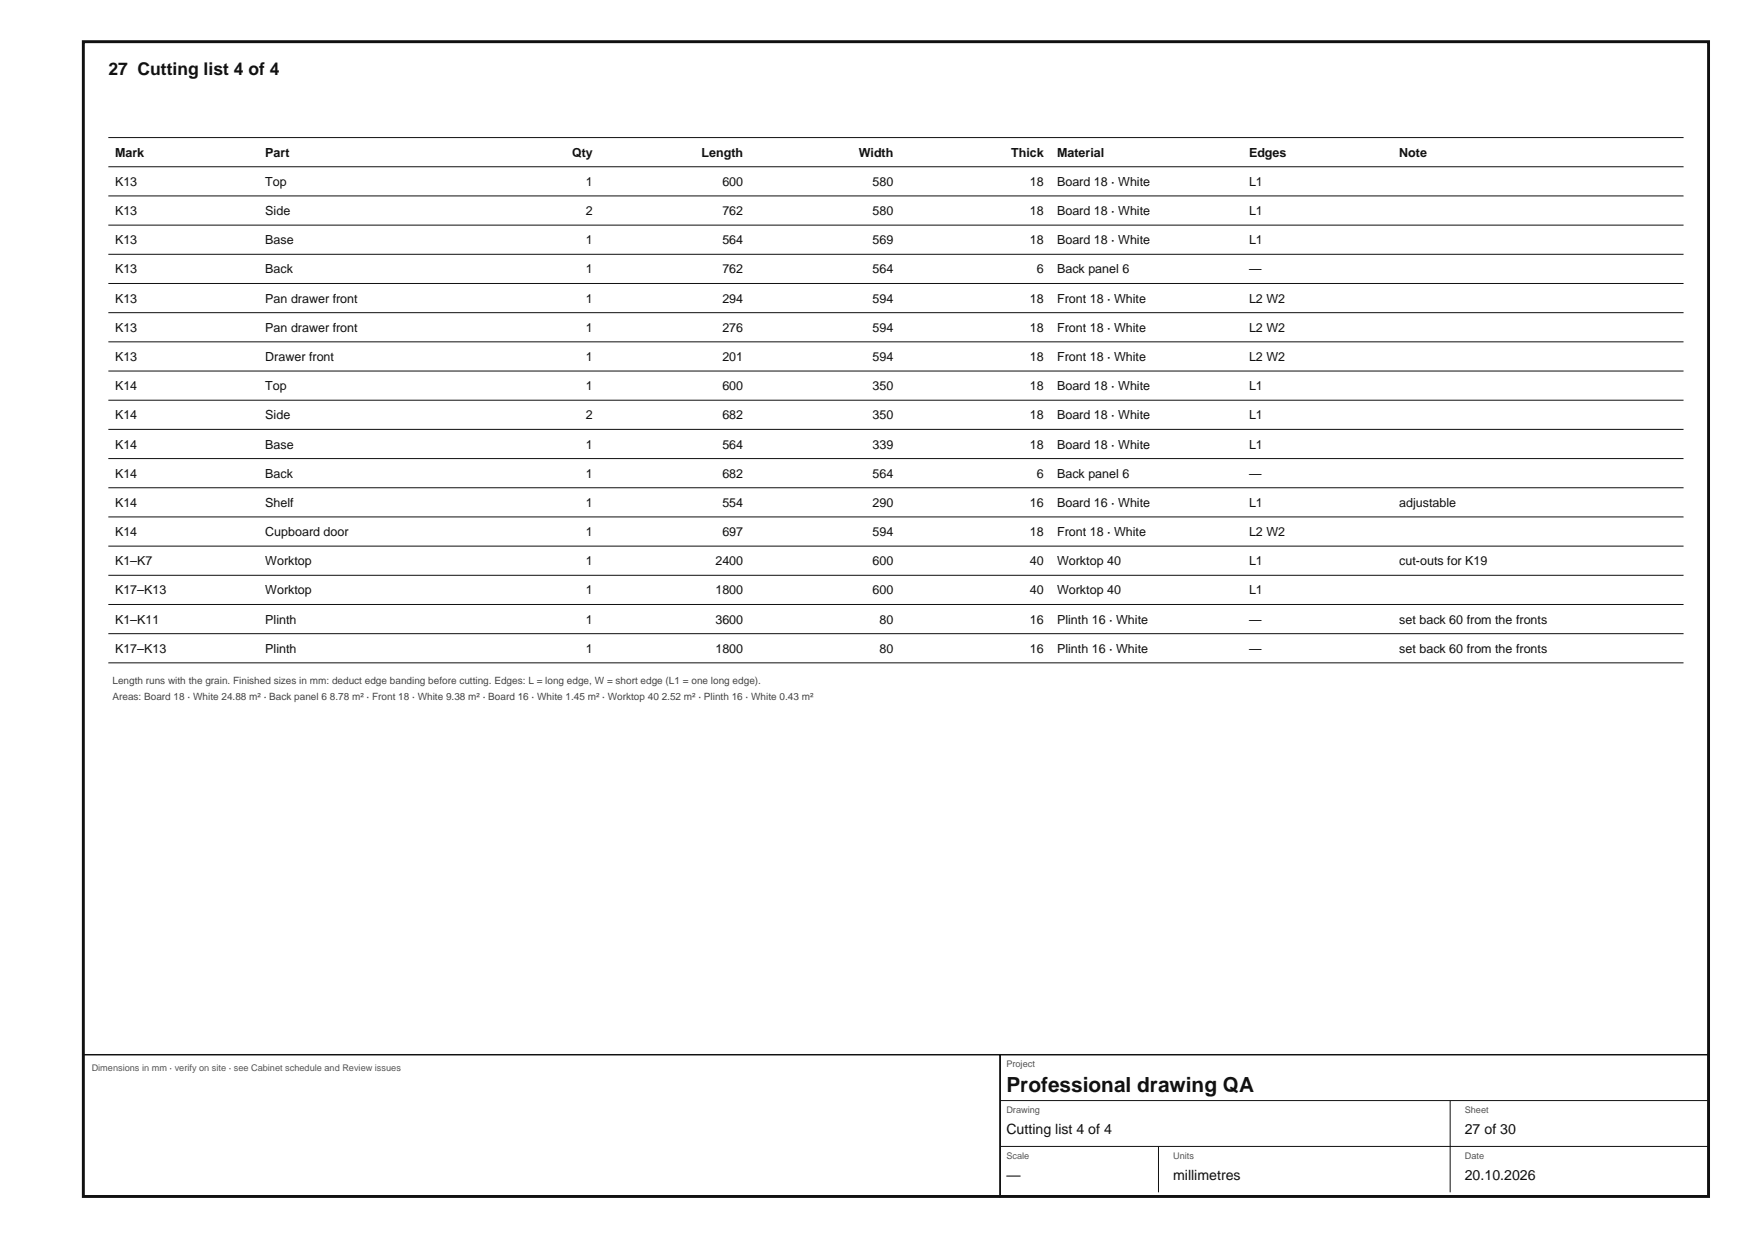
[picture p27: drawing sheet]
<svg xmlns="http://www.w3.org/2000/svg" width="420mm" height="297mm" viewBox="0 0 420 297" stroke-linecap="round" stroke-linejoin="round" font-family="sans-serif">
<defs><g id="words">
<text font-size="5" fill="#111" x="241.5" y="262">Professional drawing QA</text>
<text font-size="4.2" fill="#111" x="26" y="18">27 Cutting list 4 of 4</text>
<g font-size="3.4" fill="#111">
<text x="241.5" y="272">Cutting list 4 of 4</text>
<text x="351.5" y="272">27 of 30</text>
<text x="241.5" y="283">—</text>
<text x="281.5" y="283">millimetres</text>
<text x="351.5" y="283">20.10.2026</text>
</g>
<g font-size="3" fill="#111">
<text x="27.6" y="37.6">Mark</text>
<text x="63.7" y="37.6">Part</text>
<text x="137.3" y="37.6">Qty</text>
<text x="168.4" y="37.6">Length</text>
<text x="206.1" y="37.6">Width</text>
<text x="242.7" y="37.6">Thick</text>
<text x="253.7" y="37.6">Material</text>
<text x="299.8" y="37.6">Edges</text>
<text x="335.8" y="37.6">Note</text>
<text x="27.6" y="44.6">K13</text>
<text x="63.7" y="44.6">Top</text>
<text x="140.6" y="44.6">1</text>
<text x="173.4" y="44.6">600</text>
<text x="209.4" y="44.6">580</text>
<text x="247.2" y="44.6">18</text>
<text x="253.7" y="44.6">Board 18 · White</text>
<text x="299.8" y="44.6">L1</text>
<text x="27.6" y="51.6">K13</text>
<text x="63.7" y="51.6">Side</text>
<text x="140.6" y="51.6">2</text>
<text x="173.4" y="51.6">762</text>
<text x="209.4" y="51.6">580</text>
<text x="247.2" y="51.6">18</text>
<text x="253.7" y="51.6">Board 18 · White</text>
<text x="299.8" y="51.6">L1</text>
<text x="27.6" y="58.6">K13</text>
<text x="63.7" y="58.6">Base</text>
<text x="140.6" y="58.6">1</text>
<text x="173.4" y="58.6">564</text>
<text x="209.4" y="58.6">569</text>
<text x="247.2" y="58.6">18</text>
<text x="253.7" y="58.6">Board 18 · White</text>
<text x="299.8" y="58.6">L1</text>
<text x="27.6" y="65.6">K13</text>
<text x="63.7" y="65.6">Back</text>
<text x="140.6" y="65.6">1</text>
<text x="173.4" y="65.6">762</text>
<text x="209.4" y="65.6">564</text>
<text x="248.8" y="65.6">6</text>
<text x="253.7" y="65.6">Back panel 6</text>
<text x="299.8" y="65.6">—</text>
<text x="27.6" y="72.6">K13</text>
<text x="63.7" y="72.6">Pan drawer front</text>
<text x="140.6" y="72.6">1</text>
<text x="173.4" y="72.6">294</text>
<text x="209.4" y="72.6">594</text>
<text x="247.2" y="72.6">18</text>
<text x="253.7" y="72.6">Front 18 · White</text>
<text x="299.8" y="72.6">L2 W2</text>
<text x="27.6" y="79.6">K13</text>
<text x="63.7" y="79.6">Pan drawer front</text>
<text x="140.6" y="79.6">1</text>
<text x="173.4" y="79.6">276</text>
<text x="209.4" y="79.6">594</text>
<text x="247.2" y="79.6">18</text>
<text x="253.7" y="79.6">Front 18 · White</text>
<text x="299.8" y="79.6">L2 W2</text>
<text x="27.6" y="86.6">K13</text>
<text x="63.7" y="86.6">Drawer front</text>
<text x="140.6" y="86.6">1</text>
<text x="173.4" y="86.6">201</text>
<text x="209.4" y="86.6">594</text>
<text x="247.2" y="86.6">18</text>
<text x="253.7" y="86.6">Front 18 · White</text>
<text x="299.8" y="86.6">L2 W2</text>
<text x="27.6" y="93.6">K14</text>
<text x="63.7" y="93.6">Top</text>
<text x="140.6" y="93.6">1</text>
<text x="173.4" y="93.6">600</text>
<text x="209.4" y="93.6">350</text>
<text x="247.2" y="93.6">18</text>
<text x="253.7" y="93.6">Board 18 · White</text>
<text x="299.8" y="93.6">L1</text>
<text x="27.6" y="100.6">K14</text>
<text x="63.7" y="100.6">Side</text>
<text x="140.6" y="100.6">2</text>
<text x="173.4" y="100.6">682</text>
<text x="209.4" y="100.6">350</text>
<text x="247.2" y="100.6">18</text>
<text x="253.7" y="100.6">Board 18 · White</text>
<text x="299.8" y="100.6">L1</text>
<text x="27.6" y="107.6">K14</text>
<text x="63.7" y="107.6">Base</text>
<text x="140.6" y="107.6">1</text>
<text x="173.4" y="107.6">564</text>
<text x="209.4" y="107.6">339</text>
<text x="247.2" y="107.6">18</text>
<text x="253.7" y="107.6">Board 18 · White</text>
<text x="299.8" y="107.6">L1</text>
<text x="27.6" y="114.6">K14</text>
<text x="63.7" y="114.6">Back</text>
<text x="140.6" y="114.6">1</text>
<text x="173.4" y="114.6">682</text>
<text x="209.4" y="114.6">564</text>
<text x="248.8" y="114.6">6</text>
<text x="253.7" y="114.6">Back panel 6</text>
<text x="299.8" y="114.6">—</text>
<text x="27.6" y="121.6">K14</text>
<text x="63.7" y="121.6">Shelf</text>
<text x="140.6" y="121.6">1</text>
<text x="173.4" y="121.6">554</text>
<text x="209.4" y="121.6">290</text>
<text x="247.2" y="121.6">16</text>
<text x="253.7" y="121.6">Board 16 · White</text>
<text x="299.8" y="121.6">L1</text>
<text x="335.8" y="121.6">adjustable</text>
<text x="27.6" y="128.6">K14</text>
<text x="63.7" y="128.6">Cupboard door</text>
<text x="140.6" y="128.6">1</text>
<text x="173.4" y="128.6">697</text>
<text x="209.4" y="128.6">594</text>
<text x="247.2" y="128.6">18</text>
<text x="253.7" y="128.6">Front 18 · White</text>
<text x="299.8" y="128.6">L2 W2</text>
<text x="27.6" y="135.6">K1–K7</text>
<text x="63.7" y="135.6">Worktop</text>
<text x="140.6" y="135.6">1</text>
<text x="171.7" y="135.6">2400</text>
<text x="209.4" y="135.6">600</text>
<text x="247.2" y="135.6">40</text>
<text x="253.7" y="135.6">Worktop 40</text>
<text x="299.8" y="135.6">L1</text>
<text x="335.8" y="135.6">cut-outs for K19</text>
<text x="27.6" y="142.6">K17–K13</text>
<text x="63.7" y="142.6">Worktop</text>
<text x="140.6" y="142.6">1</text>
<text x="171.7" y="142.6">1800</text>
<text x="209.4" y="142.6">600</text>
<text x="247.2" y="142.6">40</text>
<text x="253.7" y="142.6">Worktop 40</text>
<text x="299.8" y="142.6">L1</text>
<text x="27.6" y="149.6">K1–K11</text>
<text x="63.7" y="149.6">Plinth</text>
<text x="140.6" y="149.6">1</text>
<text x="171.7" y="149.6">3600</text>
<text x="211.1" y="149.6">80</text>
<text x="247.2" y="149.6">16</text>
<text x="253.7" y="149.6">Plinth 16 · White</text>
<text x="299.8" y="149.6">—</text>
<text x="335.8" y="149.6">set back 60 from the fronts</text>
<text x="27.6" y="156.6">K17–K13</text>
<text x="63.7" y="156.6">Plinth</text>
<text x="140.6" y="156.6">1</text>
<text x="171.7" y="156.6">1800</text>
<text x="211.1" y="156.6">80</text>
<text x="247.2" y="156.6">16</text>
<text x="253.7" y="156.6">Plinth 16 · White</text>
<text x="299.8" y="156.6">—</text>
<text x="335.8" y="156.6">set back 60 from the fronts</text>
</g>
<g font-size="2.4" fill="#444">
<text x="27" y="164">Length runs with the grain. Finished sizes in mm: deduct edge banding before cutting. Edges: L = long edge, W = short edge (L1 = one long edge).</text>
<text x="27" y="167.8">Areas: Board 18 · White 24.88 m² · Back panel 6 8.78 m² · Front 18 · White 9.38 m² · Board 16 · White 1.45 m² · Worktop 40 2.52 m² · Plinth 16 · White 0.43 m²</text>
</g>
<g font-size="2.2" fill="#555">
<text x="22" y="257">Dimensions in mm · verify on site · see Cabinet schedule and Review issues</text>
<text x="241.5" y="256">Project</text>
<text x="241.5" y="267">Drawing</text>
<text x="351.5" y="267">Sheet</text>
<text x="241.5" y="278">Scale</text>
<text x="281.5" y="278">Units</text>
<text x="351.5" y="278">Date</text>
</g>
</g></defs>
<path d="M20 10h390.1v277h-390.1z" fill="none" stroke="#111" stroke-width=".7" stroke-linecap="butt"/>
<g fill="none" stroke="#111" stroke-width=".24">
<path d="M26 33h378.1M26 40h378.1M26 47h378.1M26 54h378.1M26 61h378.1M26 68h378.1M26 75h378.1M26 82h378.1M26 89h378.1M26 96h378.1M26 103h378.1M26 110h378.1"/>
<path d="M26 117h378.1M26 124h378.1M26 131h378.1M26 138h378.1M26 145h378.1M26 152h378.1M26 159h378.1M240 264h170.1M240 275h170.1M278 275v11M348 264v22"/>
</g>
<path d="M20 253h220v34h-220zM240 253h170.1v34h-170.1z" fill="none" stroke="#111" stroke-width=".35"/>
<use href="#words"/>
</svg>
